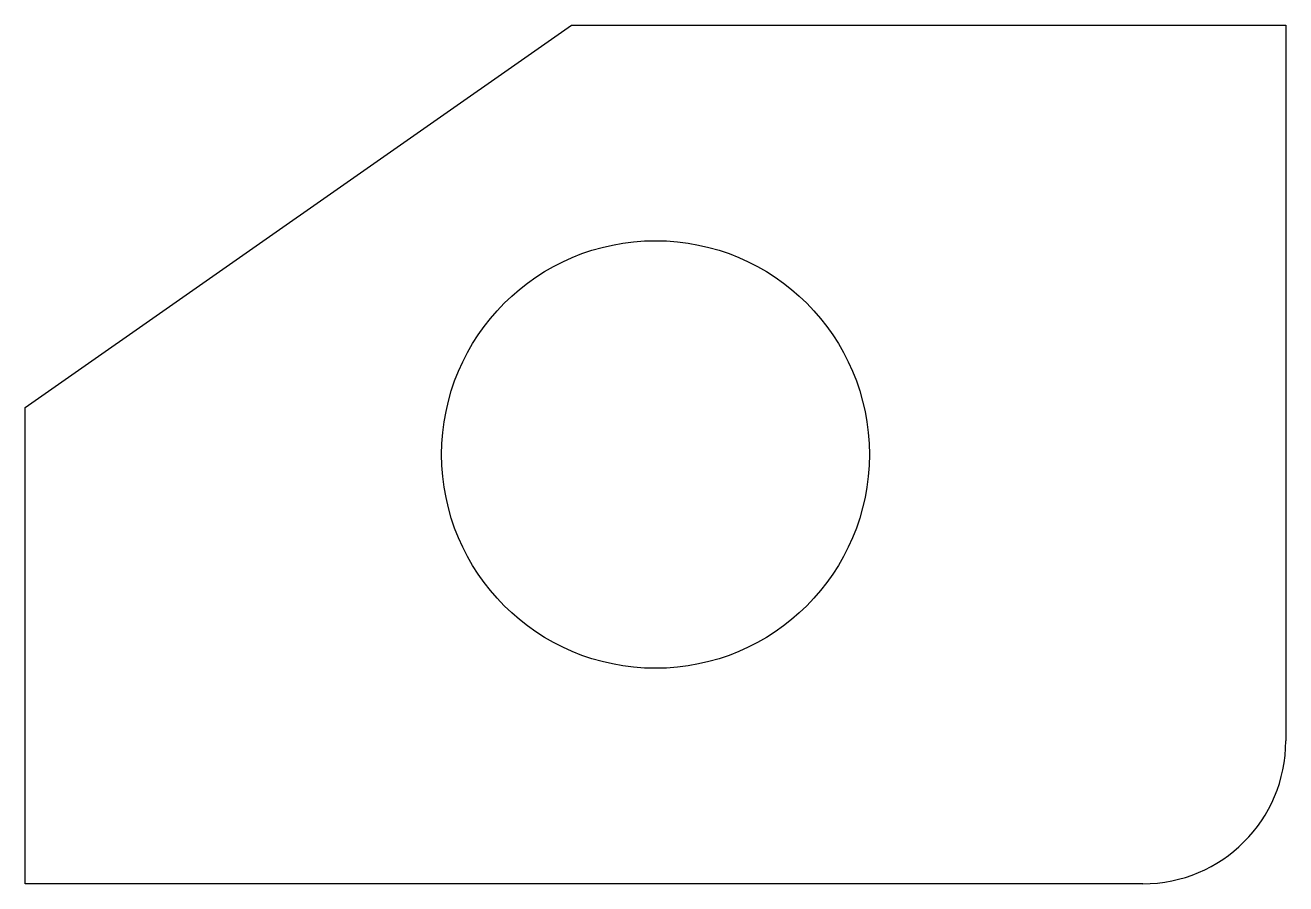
# Model space of a CAD drawing. Header units: millimetres. Extents: x 64.5 to 117.4, y 123.7 to 159.7.
import ezdxf

# ---------------------------------------------------------------- set-up
doc = ezdxf.new("R2010")
doc.units = ezdxf.units.MM

msp = doc.modelspace()

# ---------------------------------------------------------------- linework, layer by layer
for p, q in [((64.491, 143.658), (87.427, 159.718)), ((87.427, 159.718), (117.427, 159.718)), ((117.427, 159.718), (117.427, 129.658)), ((64.491, 123.658), (64.491, 143.658)), ((111.427, 123.658), (64.491, 123.658))]:
    msp.add_line(p, q)
msp.add_circle((90.959, 141.688), 8.98)
msp.add_arc((111.427, 129.658), 6, 270, 0)

doc.saveas('drawing.dxf')
